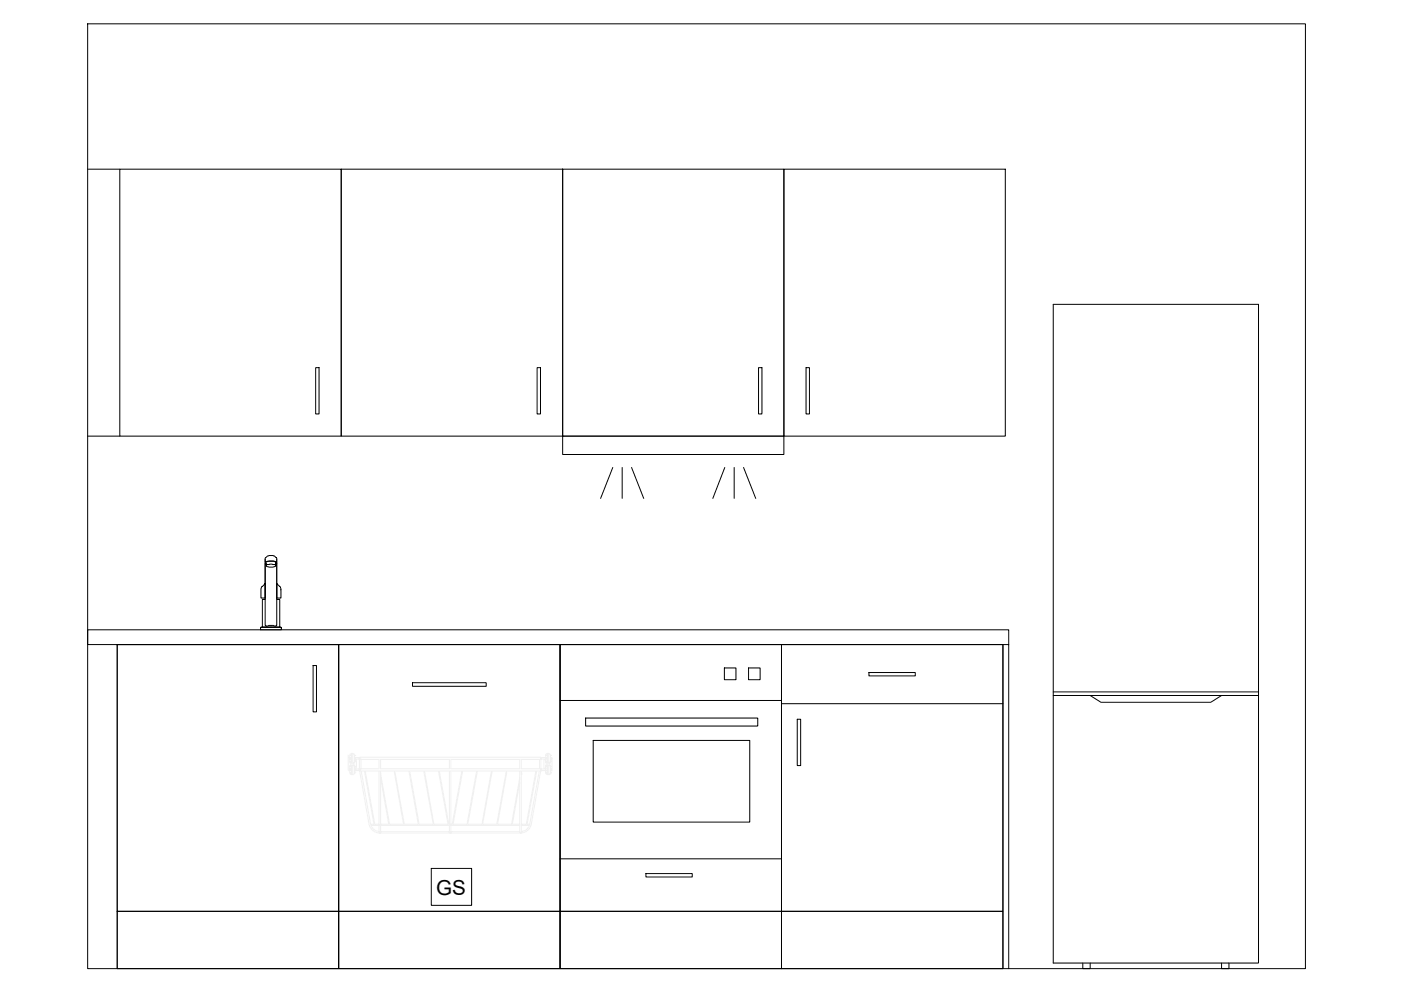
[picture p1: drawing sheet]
<svg xmlns="http://www.w3.org/2000/svg" width="297mm" height="210mm" viewBox="0 0 297 210" stroke-linecap="round" stroke-linejoin="round" font-family="sans-serif">
<defs><g id="words">
<text font-size="4.4" x="92.5" y="189.7">GS</text>
</g></defs>
<!-- layer: 0 -->
<path d="M18.6 5.1h258.2v200.3h-258.2zM18.6 35.9h6.8M18.6 92.5h6.8M118.7 136.7v68.7M165.7 136.7v68.7M212.6 136.7v68.7M213.9 136.7v-3.2h-195.3v3.2h195.3v68.7M24.8 193.2h47v12.2h-47zM24.8 205.4v-68.7h47v68.7" fill="none" stroke="#000" stroke-width=".21"/>
<!-- layer: BASE -->
<g fill="none" stroke="#000" stroke-width=".21">
<path d="M56.2 118.5v14.1l.4 .2a1.97 1.97 0 0 1 1.7 0l.4-.2v-14.1M56.2 119.4l.2 .2a.68 .68 0 0 0 1 .6h.1a.69 .69 0 0 0 1-.7l.2-.1v7.7h.6v5.9h-3.7v-5.9h.6zM56.3 118.2a1.54 1.54 0 0 1 2.4 .3v.7a3.1 3.1 0 0 0-2.5 0zM56.4 119.2l.4-.2h1.1a.39 .39 0 0 1 .4 .1 .39 .39 0 0 1 .1 .4v.3l-.7-.2-1.2 .2zM58.5 119.3v.2M24.8 136.7h47v56.5h-47zM55.2 133.1l4.4-.1v.5h-4.4zM55.3 133h4.3M55.5 124.3l.7-.6v3.1h-.9v-2zM58.7 123.7l.7 .6 .2 .5v2h-.9zM118.7 136.7h47v56.5h-47zM66.4 141.1h.7v9.8h-.7z"/>
<path d="M118.7 148.5h47M124.2 152.2h36.5v1.7h-36.5zM125.8 157h33.2v17.3h-33.2zM153.6 141.6h2.4v2.5h-2.4zM158.7 141.6h2.5v2.5h-2.5zM118.7 193.2h47v12.2h-47zM118.7 182.1h47M136.9 185.2h9.9v.7h-9.9z"/>
</g>
<!-- layer: DISHWASHER -->
<g fill="none" stroke="#f0f0f0" stroke-width=".21">
<path d="M74.2 159.9v.1M74.3 159.8h.1M74.5 159.7v2.1l-.3-.3M74.5 159.7v.1M74.8 159.8v2M75 159.8h.1M75.1 159.9l.1 1.9h-1v-1.8l.2-.2h.5l.3 .2M115.7 159.9v.1M115.9 159.8h.1M116 159.8h.5l.2 .2v1.8h-1v-1.8zM116 159.8l.1 2M116.4 159.8l-.1 2"/>
<path d="M73.8 160.6l.4 .3M73.8 160v3.4l.3-.3M73.9 163.3v.1M74 160.7h.1M74.1 160.8h.1M74.2 163h.1M74.2 160.6h.1M74.2 160.9h.1M74.2 163.4h.1M74.2 160.2h.1M74.2 161.4h.1M74.2 162.6h.1"/>
<path d="M74.2 163.8h.1M74.2 163.1l-.1 .1M74.2 161.6h.1M74.3 161.7h.1M74.4 164.2h.6M74.5 162.2l-.3 .3M74.5 164.2l-.3-.3v-1.7h1l-.1 1.9-.2 .1M74.5 162.2v2M74.8 162.2v2M74.9 161.8h.1M74.9 162.2l.3 .3M74.9 162.2h.1"/>
<path d="M75.1 160.6h1.1M75.1 160.9h1.1M75.1 161.6l-.3 .2M75.1 163h1.1M75.1 163.4h1.1M75.2 161.4h.1M75.2 160.9h.1M75.2 160.6h.1M75.2 160.2h.1M75.2 163h.1M75.2 163.4h.1M75.2 163.8h.1"/>
<path d="M75.2 162.6h.1M75.2 161.2v-.1h.4v1.8l-.2 .1-.2-.2M75.2 161.5l-.1 .1M75.2 163.9l-.1 .1M75.2 162.9h.1M75.3 161v.1M75.4 161l.1 .1M76.2 163h.1M76.2 160.6h.1M76.2 163.4h.1M76.2 160.9h.1M76.2 160.9l-.1-.2 .2-.2h38.3l.2 .2-.1 .2"/>
<path d="M76.2 160.9v2.1M76.2 161h.1M76.2 163.4h38.4M76.2 161h4.2M76.2 163.4l2.1 11.5a2.44 2.44 0 0 0 2.2 1.7M76.4 163h.1M76.4 161h.1M76.5 163h.1M76.5 161h.1M76.5 161v2M76.6 163.5l2 11.3M77.3 163.5l2 11.3"/>
<path d="M77.4 163.5l2.1 11.3M78.6 174.8h.7M78.6 174.8l.1 .2M78.7 175a1.95 1.95 0 0 0 1.6 1.3M78.7 175h1.6M79.3 174.8h.1M79.5 174.8h.8M79.5 174.8h.1M80.3 176.3h.1M80.3 174.8h.1M80.3 175h.1M80.3 163.5l.1 13.1"/>
<path d="M80.3 161v2M80.4 176.6h.1M80.4 163h-4.2l-.1 .2 .1 .2M80.5 176.6h.1M80.6 163h14.8M80.6 161h14.8M80.6 176.6h.1M80.7 176.3h.1M80.7 174.8h.1M80.7 175h.1M80.7 164.9h.1M80.7 163.5l-.1 13.1"/>
<path d="M80.7 161v2M80.7 174.8h1.7M80.7 176.3h14.6M80.7 175h14.6M80.7 164.1l1.9 10.7M80.7 164.9l1.7 9.9M82.4 174.8h.1M82.6 174.8h3M82.6 174.8h.1M83.6 163.5l2 11.3M83.7 163.5l2 11.3M85.6 174.8h.1"/>
<path d="M85.7 174.8h.1M85.7 174.8h3M86.7 163.5l2 11.3M86.9 163.5l2 11.3M88.7 174.8h.1M88.9 174.8h3M88.9 174.8h.1M89.8 163.5l2.1 11.3M90 163.5l2 11.3M91.9 174.8h.1M92 174.8h3M92 174.8h.1"/>
<path d="M93 163.5l2 11.3M93.1 163.5l2.1 11.3M95 174.8h.1M95.2 174.8h.1M95.3 176.5h.1M95.3 174.8h.1M95.3 176.3h.1M95.3 175h.1M95.3 161v2M95.3 163.5v13M95.3 176.5l.1 .1M95.5 176.6h.1"/>
<path d="M95.6 176.5h.1M95.6 176.3h.1M95.6 175h.1M95.6 174.8h.1M95.6 163.5v13M95.6 176.5l-.1 .1M95.6 174.8h.3M95.6 176.3h14.6M95.6 175h14.6M95.9 174.8h.1M96.1 174.8h2.9M96.1 174.8h.1"/>
<path d="M97.9 163.5l-2 11.3M98.1 163.5l-2 11.3M99 174.8h.1M99.2 174.8h3M99.2 174.8h.1M101 163.5l-2 11.3M101.2 163.5l-2 11.3M102.2 174.8h.1M102.3 174.8h3M102.3 174.8h.1M104.2 163.5l-2 11.3M104.4 163.5l-2.1 11.3"/>
<path d="M105.3 174.8h.1M105.5 174.8h.1M105.5 174.8h3M107.4 163.5l-2.1 11.3M107.5 163.5l-2 11.3M108.5 174.8h.1M108.6 174.8h1.6M108.6 174.8h.1M110.2 161v2M110.2 163.5v13M110.2 176.5l.1 .1M110.2 176.5h.1"/>
<path d="M110.2 164.9l-1.7 9.9M110.2 165.8l-1.6 9M110.3 161h-14.7l-.1 2h14.8M110.3 176.6h.1M110.4 176.6h.1M110.4 163h4.2l.2 .2-.2 .2M110.5 176.5h.1M110.5 176.3h.1M110.5 174.8h.1M110.5 175h.1M110.5 164.1h.1M110.5 163.5l-.1 13.1h-30"/>
<path d="M110.5 161v2M110.5 174.8h1.1M110.5 175h1.7M110.6 163.5l-.1 .6M111.6 174.8h.1M111.8 174.8h.5M111.8 174.8h.1M112.2 175a1.95 1.95 0 0 1-1.7 1.3M112.3 174.8l-.1 .2M113.6 163.5l-2 11.3M113.8 163.5l-2 11.3M114.3 163.5l-2 11.3"/>
<path d="M114.4 161v2M114.5 163h.1M114.5 161h.1M114.6 163.4h.1M114.6 163.4l-2 11.5a2.31 2.31 0 0 1-2.2 1.7M114.7 163.4h.1M114.7 160.9h.1M114.7 163h.1M114.7 160.6h.1M114.7 160.6h1M114.7 160.9h1M114.7 163h1"/>
<path d="M114.7 163.4h1M114.7 160.9v2.1M114.7 161h-4.3M115.3 162.8l.1 .1M115.4 161v.1M115.6 163h.1M115.6 161l.1 .1M115.7 161.1l-.4 .1 .1 1.7h.3M115.7 160.6h.1M115.7 160.9h.1M115.7 160.2h.1M115.7 161.4h.1"/>
<path d="M115.7 163h.1M115.7 163.4h.1M115.7 162.6h.1M115.7 163.8h.1M115.7 161.5l.3 .3M115.9 164.2h.5l.3-.2v-1.8h-1v1.7l.3 .3M116 161.8h.1M116 162.2l-.3 .3M116.1 162.2v2M116.3 162.2v2M116.4 162.2l.3 .2M116.6 164.1h.1"/>
<path d="M116.6 161.7l-.2 .1M116.6 161.6v.1M116.6 162.3v.1M116.7 160.6h.1M116.7 160.9h.1M116.7 161.4h.1M116.7 160.2h.1M116.7 163.4h.1M116.7 163h.1M116.7 163.8h.1M116.7 162.6h.1M116.7 161l.4-.4v2.8"/>
<path d="M116.7 161.6h-.1M116.7 163l.4 .4M116.8 160.8h.1M116.9 160.7h.1M117 163.3v.1"/>
</g>
<path d="M71.8 136.7h46.9v56.5h-46.9zM87.5 144.8h15.6v.7h-15.6zM71.8 193.2h46.9v12.2h-46.9zM91.4 184.1h8.6v7.9h-8.6z" fill="none" stroke="#000" stroke-width=".21"/>
<!-- layer: BOTTOM - 600_3 -->
<path d="M165.7 136.7h46.9v56.5h-46.9zM165.7 149.2h46.9M169 152.5h.8v9.8h-.8zM184.2 142.6h9.9v.7h-9.9zM165.7 193.2h46.9v12.2h-46.9z" fill="none" stroke="#000" stroke-width=".21"/>
<!-- layer: TOP  - 600_4 -->
<path d="M25.4 35.9h46.9v56.6h-46.9zM72.3 35.9h47v56.6h-47zM166.2 35.9h46.9v56.6h-46.9z" fill="none" stroke="#000" stroke-width=".21"/>
<!-- layer: ASPIRATOR -->
<path d="M119.3 35.9h46.9v56.6h-46.9zM119.3 92.5h46.9v3.9h-46.9zM129.9 99.1l-2.6 6.6M131.9 99.1v6.6M133.9 99.1l2.6 6.6M153.7 99.1l-2.6 6.6M155.7 99.1v6.6M157.6 99.1l2.6 6.6" fill="none" stroke="#000" stroke-width=".21"/>
<!-- layer: BOTTOM - 600_1 -->
<path d="M66.9 77.9h.7v9.9h-.7zM113.9 77.9h.7v9.9h-.7zM160.8 77.9h.7v9.9h-.7zM170.9 77.9h.7v9.9h-.7z" fill="none" stroke="#000" stroke-width=".21"/>
<!-- layer: REFRIGERATOR -->
<path d="M223.3 64.5h43.5v139.7h-43.5zM223.3 146.7h43.5M223.3 147.5h43.5M231.1 147.5l2.3 1.4h23.3l2.3-1.4M229.6 204.2v1.2h1.5v-1.2M259 204.2v1.2h1.6v-1.2" fill="none" stroke="#000" stroke-width=".21"/>
<use href="#words"/>
</svg>
